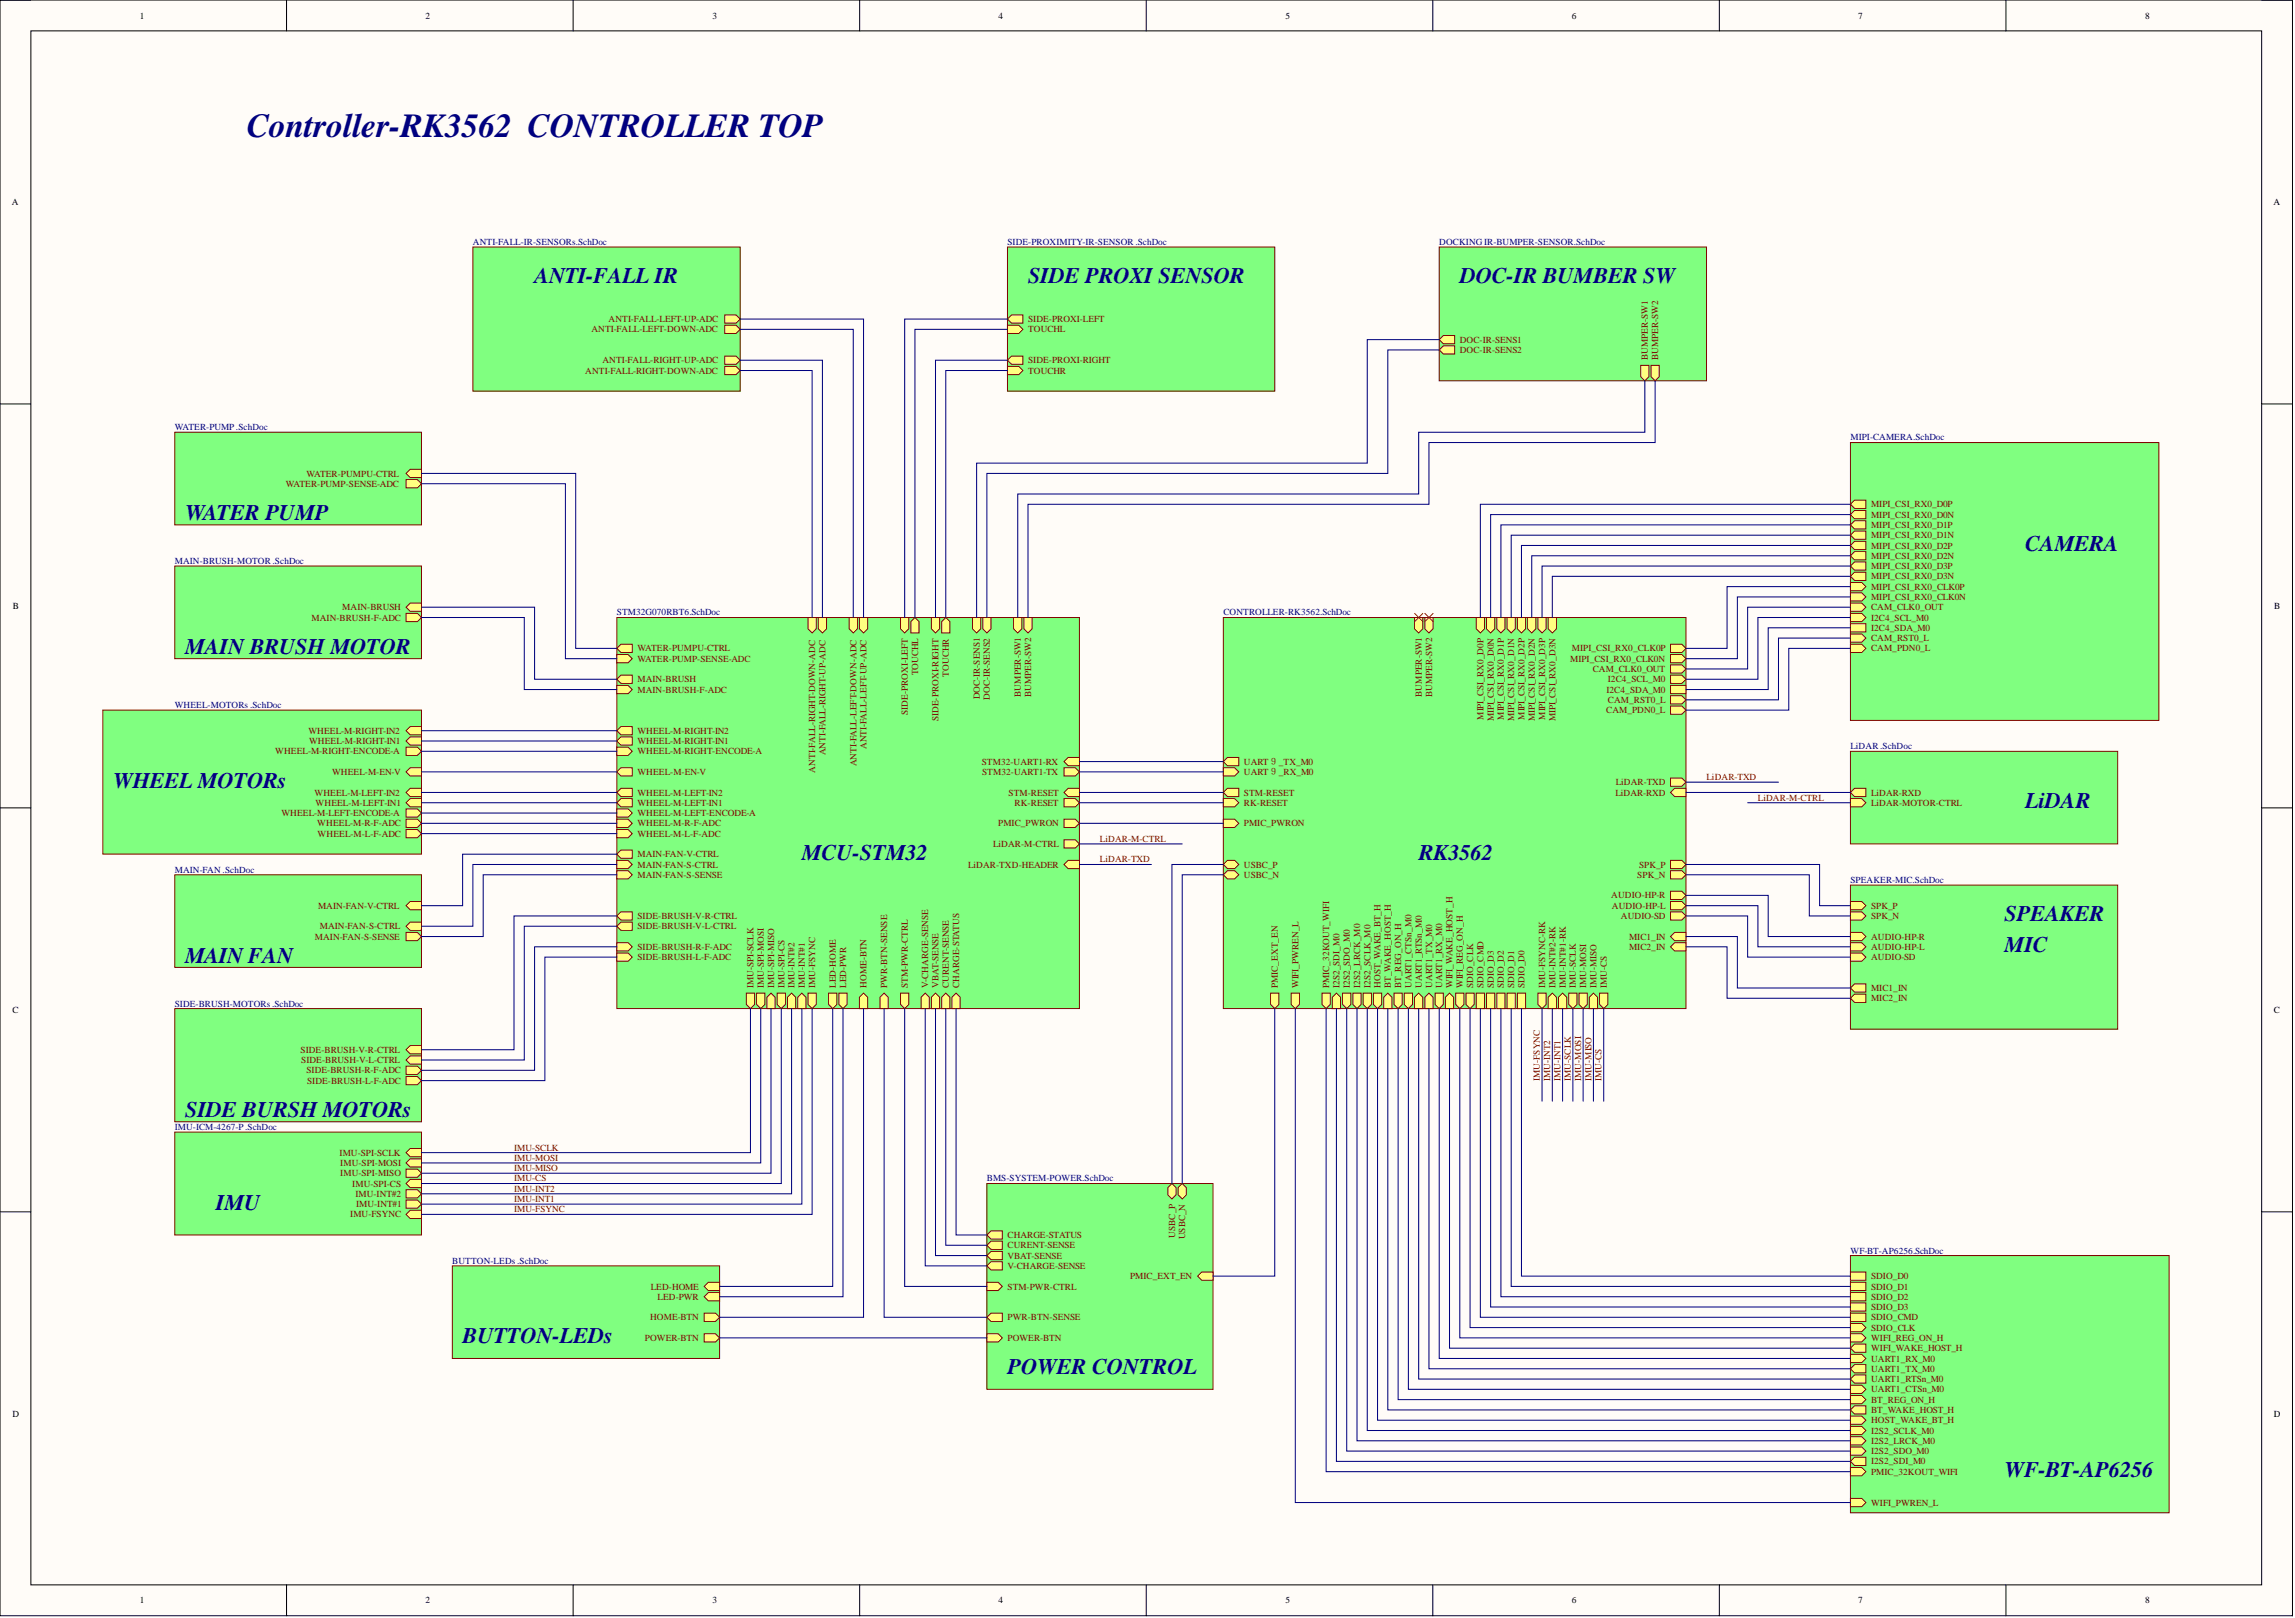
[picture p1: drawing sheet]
<svg xmlns="http://www.w3.org/2000/svg" width="566mm" height="399mm" viewBox="0 0 566 399" stroke-linecap="round" stroke-linejoin="round" font-family="sans-serif">
<defs><g id="words">
<text font-size="8.3" fill="#000080" x="60.9" y="33.8">Controller-RK3562 CONTROLLER TOP</text>
<g font-size="5.5" fill="#000080">
<text x="131.9" y="69.9">ANTI-FALL IR</text>
<text x="253.6" y="69.9">SIDE PROXI SENSOR</text>
<text x="360.2" y="69.9">DOC-IR BUMBER SW</text>
<text x="45.7" y="128.2">WATER PUMP</text>
<text x="499.6" y="135.9">CAMERA</text>
<text x="45.7" y="161.2">MAIN BRUSH MOTOR</text>
<text x="27.9" y="194.2">WHEEL MOTORs</text>
<text x="499.6" y="199.3">LiDAR</text>
<text x="197.8" y="212">MCU-STM32</text>
<text x="350" y="212">RK3562</text>
<text x="494.6" y="227.2">SPEAKER</text>
<text x="45.7" y="237.4">MAIN FAN</text>
<text x="494.6" y="234.8">MIC</text>
<text x="45.7" y="275.4">SIDE BURSH MOTORs</text>
<text x="53.3" y="298.3">IMU</text>
<text x="114.1" y="331.3">BUTTON-LEDs</text>
<text x="248.6" y="338.9">POWER CONTROL</text>
<text x="494.6" y="364.3">WF-BT-AP6256</text>
</g>
<g font-size="2.3">
<text x="34.5" y="4.6">1</text>
<text x="105" y="4.6">2</text>
<text x="175.8" y="4.6">3</text>
<text x="246.4" y="4.6">4</text>
<text x="317.1" y="4.6">5</text>
<text x="387.8" y="4.6">6</text>
<text x="458.5" y="4.6">7</text>
<text x="529.2" y="4.6">8</text>
<text x="3" y="50.6">A</text>
<text x="560.9" y="50.6">A</text>
<text x="3.1" y="150.2">B</text>
<text x="561.1" y="150.2">B</text>
<text x="3" y="249.8">C</text>
<text x="561" y="249.8">C</text>
<text x="3" y="349.4">D</text>
<text x="561" y="349.4">D</text>
<text x="34.5" y="395.4">1</text>
<text x="105" y="395.4">2</text>
<text x="175.8" y="395.4">3</text>
<text x="246.4" y="395.4">4</text>
<text x="317.1" y="395.4">5</text>
<text x="387.8" y="395.4">6</text>
<text x="458.5" y="395.4">7</text>
<text x="529.2" y="395.4">8</text>
</g>
<g font-size="2.3" fill="#000080">
<text x="116.7" y="60.4">ANTI-FALL-IR-SENSORs.SchDoc</text>
<text x="248.6" y="60.4">SIDE-PROXIMITY-IR-SENSOR .SchDoc</text>
<text x="355.1" y="60.4">DOCKINGIR-BUMPER-SENSOR.SchDoc</text>
<text x="43.1" y="106.1">WATER-PUMP.SchDoc</text>
<text x="456.5" y="108.6">MIPI-CAMERA.SchDoc</text>
<text x="43.1" y="139.1">MAIN-BRUSH-MOTOR .SchDoc</text>
<text x="152.2" y="151.8">STM32G070RBT6.SchDoc</text>
<text x="301.8" y="151.8">CONTROLLER-RK3562.SchDoc</text>
<text x="43.1" y="174.6">WHEEL-MOTORs .SchDoc</text>
<text x="456.5" y="184.8">LiDAR .SchDoc</text>
<text x="43.1" y="215.2">MAIN-FAN .SchDoc</text>
<text x="456.5" y="217.7">SPEAKER-MIC.SchDoc</text>
<text x="43.1" y="248.2">SIDE-BRUSH-MOTORs .SchDoc</text>
<text x="43.1" y="278.7">IMU-ICM-4267-P.SchDoc</text>
<text x="243.5" y="291.3">BMS-SYSTEM-POWER.SchDoc</text>
<text x="111.6" y="311.6">BUTTON-LEDs .SchDoc</text>
<text x="456.5" y="309.1">WF-BT-AP6256.SchDoc</text>
</g>
<g font-size="2.3" fill="#800000">
<text x="145.9" y="82">ANTI-FALL-LEFT-DOWN-ADC</text>
<text x="150.1" y="79.4">ANTI-FALL-LEFT-UP-ADC</text>
<text x="253.6" y="79.4">SIDE-PROXI-LEFT</text>
<text x="253.6" y="82">TOUCHL</text>
<text x="148.6" y="89.6">ANTI-FALL-RIGHT-UP-ADC</text>
<text x="253.6" y="89.6">SIDE-PROXI-RIGHT</text>
<text x="360.2" y="84.5">DOC-IR-SENS1</text>
<text x="360.2" y="87.1">DOC-IR-SENS2</text>
<text x="406.6" y="88.8" transform="rotate(-90 406.6 88.8)">BUMPER-SW1</text>
<text x="409.1" y="88.8" transform="rotate(-90 409.1 88.8)">BUMPER-SW2</text>
<text x="144.4" y="92.1">ANTI-FALL-RIGHT-DOWN-ADC</text>
<text x="253.6" y="92.1">TOUCHR</text>
<text x="75.6" y="117.5">WATER-PUMPU-CTRL</text>
<text x="70.5" y="120">WATER-PUMP-SENSE-ADC</text>
<text x="461.6" y="125.1">MIPI_CSI_RX0_D0P</text>
<text x="461.6" y="127.7">MIPI_CSI_RX0_D0N</text>
<text x="461.6" y="130.2">MIPI_CSI_RX0_D1P</text>
<text x="461.6" y="132.7">MIPI_CSI_RX0_D1N</text>
<text x="461.6" y="135.3">MIPI_CSI_RX0_D2P</text>
<text x="461.6" y="137.8">MIPI_CSI_RX0_D2N</text>
<text x="461.6" y="140.3">MIPI_CSI_RX0_D3P</text>
<text x="461.6" y="142.9">MIPI_CSI_RX0_D3N</text>
<text x="461.6" y="145.4">MIPI_CSI_RX0_CLK0P</text>
<text x="461.6" y="148">MIPI_CSI_RX0_CLK0N</text>
<text x="76.8" y="153">MAIN-BRUSH-F-ADC</text>
<text x="84.5" y="150.5">MAIN-BRUSH</text>
<text x="461.6" y="150.5">CAM_CLK0_OUT</text>
<text x="461.6" y="153">I2C4_SCL_M0</text>
<text x="461.6" y="155.6">I2C4_SDA_M0</text>
<text x="157.2" y="160.6">WATER-PUMPU-CTRL</text>
<text x="387.8" y="160.6">MIPI_CSI_RX0_CLK0P</text>
<text x="461.6" y="158.1">CAM_RST0_L</text>
<text x="461.6" y="160.6">CAM_PDN0_L</text>
<text x="157.2" y="163.2">WATER-PUMP-SENSE-ADC</text>
<text x="226.5" y="166.6" transform="rotate(-90 226.5 166.6)">TOUCHL</text>
<text x="234.1" y="166.8" transform="rotate(-90 234.1 166.8)">TOUCHR</text>
<text x="387.4" y="163.2">MIPI_CSI_RX0_CLK0N</text>
<text x="393" y="165.7">CAM_CLK0_OUT</text>
<text x="157.2" y="168.3">MAIN-BRUSH</text>
<text x="157.2" y="170.8">MAIN-BRUSH-F-ADC</text>
<text x="241.7" y="172.5" transform="rotate(-90 241.7 172.5)">DOC-IR-SENS1</text>
<text x="244.2" y="172.7" transform="rotate(-90 244.2 172.7)">DOC-IR-SENS2</text>
<text x="251.9" y="171.8" transform="rotate(-90 251.9 171.8)">BUMPER-SW1</text>
<text x="254.4" y="172" transform="rotate(-90 254.4 172)">BUMPER-SW2</text>
<text x="350.8" y="171.8" transform="rotate(-90 350.8 171.8)">BUMPER-SW1</text>
<text x="353.3" y="172" transform="rotate(-90 353.3 172)">BUMPER-SW2</text>
<text x="396.3" y="170.8">I2C4_SDA_M0</text>
<text x="396.7" y="168.3">I2C4_SCL_M0</text>
<text x="396.7" y="173.3">CAM_RST0_L</text>
<text x="224" y="176.3" transform="rotate(-90 224 176.3)">SIDE-PROXI-LEFT</text>
<text x="231.6" y="177.8" transform="rotate(-90 231.6 177.8)">SIDE-PROXI-RIGHT</text>
<text x="366" y="177.5" transform="rotate(-90 366 177.5)">MIPI_CSI_RX0_D0P</text>
<text x="368.5" y="177.9" transform="rotate(-90 368.5 177.9)">MIPI_CSI_RX0_D0N</text>
<text x="371.1" y="177.5" transform="rotate(-90 371.1 177.5)">MIPI_CSI_RX0_D1P</text>
<text x="373.6" y="177.9" transform="rotate(-90 373.6 177.9)">MIPI_CSI_RX0_D1N</text>
<text x="376.1" y="177.5" transform="rotate(-90 376.1 177.5)">MIPI_CSI_RX0_D2P</text>
<text x="378.7" y="177.9" transform="rotate(-90 378.7 177.9)">MIPI_CSI_RX0_D2N</text>
<text x="381.2" y="177.5" transform="rotate(-90 381.2 177.5)">MIPI_CSI_RX0_D3P</text>
<text x="383.7" y="177.9" transform="rotate(-90 383.7 177.9)">MIPI_CSI_RX0_D3N</text>
<text x="396.3" y="175.9">CAM_PDN0_L</text>
<text x="76.1" y="181">WHEEL-M-RIGHT-IN2</text>
<text x="76.3" y="183.5">WHEEL-M-RIGHT-IN1</text>
<text x="157.2" y="181">WHEEL-M-RIGHT-IN2</text>
<text x="157.2" y="183.5">WHEEL-M-RIGHT-IN1</text>
<text x="213.8" y="184.8" transform="rotate(-90 213.8 184.8)">ANTI-FALL-LEFT-UP-ADC</text>
<text x="67.9" y="186">WHEEL-M-RIGHT-ENCODE-A</text>
<text x="81.9" y="191.1">WHEEL-M-EN-V</text>
<text x="157.2" y="186">WHEEL-M-RIGHT-ENCODE-A</text>
<text x="157.2" y="191.1">WHEEL-M-EN-V</text>
<text x="201.1" y="190.5" transform="rotate(-90 201.1 190.5)">ANTI-FALL-RIGHT-DOWN-ADC</text>
<text x="203.7" y="186.3" transform="rotate(-90 203.7 186.3)">ANTI-FALL-RIGHT-UP-ADC</text>
<text x="211.3" y="189" transform="rotate(-90 211.3 189)">ANTI-FALL-LEFT-DOWN-ADC</text>
<text x="242.2" y="188.6">STM32-UART1-RX</text>
<text x="242.3" y="191.1">STM32-UART1-TX</text>
<text x="306.9" y="191.1">UART９_RX_M0</text>
<text x="306.9" y="188.6">UART９_TX_M0</text>
<text x="77.6" y="196.2">WHEEL-M-LEFT-IN2</text>
<text x="157.2" y="196.2">WHEEL-M-LEFT-IN2</text>
<text x="248.8" y="196.2">STM-RESET</text>
<text x="306.9" y="196.2">STM-RESET</text>
<text x="398.5" y="196.2">LiDAR-RXD</text>
<text x="398.6" y="193.6">LiDAR-TXD</text>
<text x="421" y="192.4">LiDAR-TXD</text>
<text x="433.7" y="197.4">LiDAR-M-CTRL</text>
<text x="461.6" y="196.2">LiDAR-RXD</text>
<text x="69.4" y="201.3">WHEEL-M-LEFT-ENCODE-A</text>
<text x="77.9" y="198.7">WHEEL-M-LEFT-IN1</text>
<text x="78.3" y="203.8">WHEEL-M-R-F-ADC</text>
<text x="157.2" y="198.7">WHEEL-M-LEFT-IN1</text>
<text x="157.2" y="201.3">WHEEL-M-LEFT-ENCODE-A</text>
<text x="157.2" y="203.8">WHEEL-M-R-F-ADC</text>
<text x="246.3" y="203.8">PMIC_PWRON</text>
<text x="250.3" y="198.7">RK-RESET</text>
<text x="306.9" y="203.8">PMIC_PWRON</text>
<text x="306.9" y="198.7">RK-RESET</text>
<text x="461.6" y="198.7">LiDAR-MOTOR-CTRL</text>
<text x="78.4" y="206.3">WHEEL-M-L-F-ADC</text>
<text x="157.2" y="206.3">WHEEL-M-L-F-ADC</text>
<text x="245" y="208.9">LiDAR-M-CTRL</text>
<text x="271.4" y="207.6">LiDAR-M-CTRL</text>
<text x="157.2" y="211.4">MAIN-FAN-V-CTRL</text>
<text x="157.2" y="213.9">MAIN-FAN-S-CTRL</text>
<text x="238.8" y="213.9">LiDAR-TXD-HEADER</text>
<text x="271.4" y="212.7">LiDAR-TXD</text>
<text x="306.9" y="213.9">USBC_P</text>
<text x="404.4" y="213.9">SPK_P</text>
<text x="157.2" y="216.5">MAIN-FAN-S-SENSE</text>
<text x="306.9" y="216.5">USBC_N</text>
<text x="397.5" y="221.6">AUDIO-HP-R</text>
<text x="403.9" y="216.5">SPK_N</text>
<text x="78.5" y="224.1">MAIN-FAN-V-CTRL</text>
<text x="157.2" y="226.6">SIDE-BRUSH-V-R-CTRL</text>
<text x="397.7" y="224.1">AUDIO-HP-L</text>
<text x="399.9" y="226.6">AUDIO-SD</text>
<text x="461.6" y="224.1">SPK_P</text>
<text x="461.6" y="226.6">SPK_N</text>
<text x="77.7" y="231.7">MAIN-FAN-S-SENSE</text>
<text x="78.9" y="229.2">MAIN-FAN-S-CTRL</text>
<text x="157.2" y="229.2">SIDE-BRUSH-V-L-CTRL</text>
<text x="401.9" y="231.7">MIC1_IN</text>
<text x="461.6" y="231.7">AUDIO-HP-R</text>
<text x="157.2" y="234.2">SIDE-BRUSH-R-F-ADC</text>
<text x="157.2" y="236.8">SIDE-BRUSH-L-F-ADC</text>
<text x="401.9" y="234.2">MIC2_IN</text>
<text x="461.6" y="234.2">AUDIO-HP-L</text>
<text x="461.6" y="236.8">AUDIO-SD</text>
<text x="185.9" y="243.6" transform="rotate(-90 185.9 243.6)">IMU-SPI-SCLK</text>
<text x="188.4" y="243.6" transform="rotate(-90 188.4 243.6)">IMU-SPI-MOSI</text>
<text x="191" y="243.6" transform="rotate(-90 191 243.6)">IMU-SPI-MISO</text>
<text x="193.5" y="243.6" transform="rotate(-90 193.5 243.6)">IMU-SPI-CS</text>
<text x="196.1" y="243.6" transform="rotate(-90 196.1 243.6)">IMU-INT#2</text>
<text x="198.6" y="243.6" transform="rotate(-90 198.6 243.6)">IMU-INT#1</text>
<text x="201.1" y="243.6" transform="rotate(-90 201.1 243.6)">IMU-FSYNC</text>
<text x="206.2" y="243.6" transform="rotate(-90 206.2 243.6)">LED-HOME</text>
<text x="208.7" y="243.6" transform="rotate(-90 208.7 243.6)">LED-PWR</text>
<text x="213.8" y="243.6" transform="rotate(-90 213.8 243.6)">HOME-BTN</text>
<text x="218.9" y="243.6" transform="rotate(-90 218.9 243.6)">PWR-BTN-SENSE</text>
<text x="224" y="243.6" transform="rotate(-90 224 243.6)">STM-PWR-CTRL</text>
<text x="229" y="243.6" transform="rotate(-90 229 243.6)">V-CHARGE-SENSE</text>
<text x="231.6" y="243.6" transform="rotate(-90 231.6 243.6)">VBAT-SENSE</text>
<text x="234.1" y="243.6" transform="rotate(-90 234.1 243.6)">CURENT-SENSE</text>
<text x="236.6" y="243.6" transform="rotate(-90 236.6 243.6)">CHARGE-STATUS</text>
<text x="315.3" y="243.6" transform="rotate(-90 315.3 243.6)">PMIC_EXT_EN</text>
<text x="320.3" y="243.6" transform="rotate(-90 320.3 243.6)">WIFI_PWREN_L</text>
<text x="327.9" y="243.6" transform="rotate(-90 327.9 243.6)">PMIC_32KOUT_WIFI</text>
<text x="330.5" y="243.6" transform="rotate(-90 330.5 243.6)">I2S2_SDI_M0</text>
<text x="333" y="243.6" transform="rotate(-90 333 243.6)">I2S2_SDO_M0</text>
<text x="335.5" y="243.6" transform="rotate(-90 335.5 243.6)">I2S2_LRCK_M0</text>
<text x="338.1" y="243.6" transform="rotate(-90 338.1 243.6)">I2S2_SCLK_M0</text>
<text x="340.6" y="243.6" transform="rotate(-90 340.6 243.6)">HOST_WAKE_BT_H</text>
<text x="343.2" y="243.6" transform="rotate(-90 343.2 243.6)">BT_WAKE_HOST_H</text>
<text x="345.7" y="243.6" transform="rotate(-90 345.7 243.6)">BT_REG_ON_H</text>
<text x="348.2" y="243.6" transform="rotate(-90 348.2 243.6)">UART1_CTSn_M0</text>
<text x="350.8" y="243.6" transform="rotate(-90 350.8 243.6)">UART1_RTSn_M0</text>
<text x="353.3" y="243.6" transform="rotate(-90 353.3 243.6)">UART1_TX_M0</text>
<text x="355.8" y="243.6" transform="rotate(-90 355.8 243.6)">UART1_RX_M0</text>
<text x="358.4" y="243.6" transform="rotate(-90 358.4 243.6)">WIFI_WAKE_HOST_H</text>
<text x="360.9" y="243.6" transform="rotate(-90 360.9 243.6)">WIFI_REG_ON_H</text>
<text x="363.4" y="243.6" transform="rotate(-90 363.4 243.6)">SDIO_CLK</text>
<text x="366" y="243.6" transform="rotate(-90 366 243.6)">SDIO_CMD</text>
<text x="368.5" y="243.6" transform="rotate(-90 368.5 243.6)">SDIO_D3</text>
<text x="371.1" y="243.6" transform="rotate(-90 371.1 243.6)">SDIO_D2</text>
<text x="373.6" y="243.6" transform="rotate(-90 373.6 243.6)">SDIO_D1</text>
<text x="376.1" y="243.6" transform="rotate(-90 376.1 243.6)">SDIO_D0</text>
<text x="381.2" y="243.6" transform="rotate(-90 381.2 243.6)">IMU-FSYNC-RK</text>
<text x="383.7" y="243.6" transform="rotate(-90 383.7 243.6)">IMU-INT#2-RK</text>
<text x="386.3" y="243.6" transform="rotate(-90 386.3 243.6)">IMU-INT#1-RK</text>
<text x="388.8" y="243.6" transform="rotate(-90 388.8 243.6)">IMU-SCLK</text>
<text x="391.3" y="243.6" transform="rotate(-90 391.3 243.6)">IMU-MOSI</text>
<text x="393.9" y="243.6" transform="rotate(-90 393.9 243.6)">IMU-MISO</text>
<text x="396.4" y="243.6" transform="rotate(-90 396.4 243.6)">IMU-CS</text>
<text x="461.6" y="244.4">MIC1_IN</text>
<text x="461.6" y="246.9">MIC2_IN</text>
<text x="74.1" y="259.6">SIDE-BRUSH-V-R-CTRL</text>
<text x="74.3" y="262.2">SIDE-BRUSH-V-L-CTRL</text>
<text x="75.6" y="264.7">SIDE-BRUSH-R-F-ADC</text>
<text x="75.8" y="267.2">SIDE-BRUSH-L-F-ADC</text>
<text x="379.9" y="266.5" transform="rotate(-90 379.9 266.5)">IMU-FSYNC</text>
<text x="382.5" y="266.5" transform="rotate(-90 382.5 266.5)">IMU-INT2</text>
<text x="385" y="266.5" transform="rotate(-90 385 266.5)">IMU-INT1</text>
<text x="387.5" y="266.5" transform="rotate(-90 387.5 266.5)">IMU-SCLK</text>
<text x="390.1" y="266.5" transform="rotate(-90 390.1 266.5)">IMU-MOSI</text>
<text x="392.6" y="266.5" transform="rotate(-90 392.6 266.5)">IMU-MISO</text>
<text x="395.2" y="266.5" transform="rotate(-90 395.2 266.5)">IMU-CS</text>
<text x="83.8" y="285">IMU-SPI-SCLK</text>
<text x="84" y="287.5">IMU-SPI-MOSI</text>
<text x="126.8" y="283.7">IMU-SCLK</text>
<text x="126.8" y="286.3">IMU-MOSI</text>
<text x="84" y="290.1">IMU-SPI-MISO</text>
<text x="86.9" y="292.6">IMU-SPI-CS</text>
<text x="126.8" y="288.8">IMU-MISO</text>
<text x="126.8" y="291.3">IMU-CS</text>
<text x="126.8" y="293.9">IMU-INT2</text>
<text x="87.7" y="295.2">IMU-INT#2</text>
<text x="87.8" y="297.7">IMU-INT#1</text>
<text x="126.8" y="296.4">IMU-INT1</text>
<text x="126.8" y="299">IMU-FSYNC</text>
<text x="86.4" y="300.2">IMU-FSYNC</text>
<text x="248.6" y="305.3">CHARGE-STATUS</text>
<text x="289.9" y="305.2" transform="rotate(-90 289.9 305.2)">USBC_P</text>
<text x="292.4" y="305.6" transform="rotate(-90 292.4 305.6)">USBC_N</text>
<text x="248.6" y="307.8">CURENT-SENSE</text>
<text x="248.6" y="310.4">VBAT-SENSE</text>
<text x="160.5" y="318">LED-HOME</text>
<text x="248.6" y="318">STM-PWR-CTRL</text>
<text x="248.6" y="312.9">V-CHARGE-SENSE</text>
<text x="278.8" y="315.5">PMIC_EXT_EN</text>
<text x="461.6" y="315.5">SDIO_D0</text>
<text x="461.6" y="318">SDIO_D1</text>
<text x="162.2" y="320.5">LED-PWR</text>
<text x="461.6" y="320.5">SDIO_D2</text>
<text x="461.6" y="323.1">SDIO_D3</text>
<text x="160.4" y="325.6">HOME-BTN</text>
<text x="248.6" y="325.6">PWR-BTN-SENSE</text>
<text x="461.6" y="325.6">SDIO_CMD</text>
<text x="461.6" y="328.1">SDIO_CLK</text>
<text x="159.1" y="330.7">POWER-BTN</text>
<text x="248.6" y="330.7">POWER-BTN</text>
<text x="461.6" y="330.7">WIFI_REG_ON_H</text>
<text x="461.6" y="333.2">WIFI_WAKE_HOST_H</text>
<text x="461.6" y="335.8">UART1_RX_M0</text>
<text x="461.6" y="338.3">UART1_TX_M0</text>
<text x="461.6" y="340.8">UART1_RTSn_M0</text>
<text x="461.6" y="343.4">UART1_CTSn_M0</text>
<text x="461.6" y="345.9">BT_REG_ON_H</text>
<text x="461.6" y="348.4">BT_WAKE_HOST_H</text>
<text x="461.6" y="351">HOST_WAKE_BT_H</text>
<text x="461.6" y="353.5">I2S2_SCLK_M0</text>
<text x="461.6" y="356.1">I2S2_LRCK_M0</text>
<text x="461.6" y="358.6">I2S2_SDO_M0</text>
<text x="461.6" y="361.1">I2S2_SDI_M0</text>
<text x="461.6" y="363.7">PMIC_32KOUT_WIFI</text>
<text x="461.6" y="371.3">WIFI_PWREN_L</text>
</g>
</g></defs>
<path d="M0 0h565.6v398.4h-565.6z" fill-rule="evenodd" fill="#fffcf8"/>
<path d="M0 0h565.6v398.4h-565.6z" fill="none" stroke="#000" stroke-width=".25"/>
<path d="M7.6 7.6h550.4v383.2h-550.4z" fill-rule="evenodd" fill="#fffcf8"/>
<g fill="none" stroke="#000" stroke-width=".25">
<path d="M0 0h7.6M7.6 7.6h550.4v383.2h-550.4zM70.7 0v7.6M141.4 0v7.6M212.1 0v7.6M282.8 0v7.6M353.5 0v7.6M424.2 0v7.6M494.9 0v7.6M558 0h7.6v7.6M0 99.6h7.6M558 99.6h7.6"/>
<path d="M0 199.2h7.6M558 199.2h7.6M0 298.8h7.6M558 298.8h7.6M70.7 390.8v7.6M141.4 390.8v7.6M212.1 390.8v7.6M282.8 390.8v7.6M353.5 390.8v7.6M424.2 390.8v7.6M494.9 390.8v7.6M565.6 390.8v7.6"/>
</g>
<path d="M301.8 152.3h114.1v96.4h-114.1z" fill-rule="evenodd" fill="#80ff80"/>
<path d="M301.8 152.3h114.1v96.4h-114.1z" fill="none" stroke="#800000" stroke-width=".25"/>
<path d="M412.1 158.9h2.8l1 1-1 1h-2.8z" fill-rule="evenodd" fill="#ffff80"/>
<path d="M412.1 158.9h2.8l1 1-1 1h-2.8z" fill="none" stroke="#800000" stroke-width=".25"/>
<path d="M412.1 161.4h2.8l1 1-1 1h-2.8z" fill-rule="evenodd" fill="#ffff80"/>
<path d="M412.1 161.4h2.8l1 1-1 1h-2.8z" fill="none" stroke="#800000" stroke-width=".25"/>
<path d="M412.1 166.5h2.8l1 1-1 1h-2.8z" fill-rule="evenodd" fill="#ffff80"/>
<path d="M412.1 166.5h2.8l1 1-1 1h-2.8z" fill="none" stroke="#800000" stroke-width=".25"/>
<path d="M412.1 169h3.8v2.1h-3.8z" fill-rule="evenodd" fill="#ffff80"/>
<path d="M412.1 169h3.8v2.1h-3.8z" fill="none" stroke="#800000" stroke-width=".25"/>
<path d="M412.1 171.6h2.8l1 1-1 1h-2.8z" fill-rule="evenodd" fill="#ffff80"/>
<path d="M412.1 171.6h2.8l1 1-1 1h-2.8z" fill="none" stroke="#800000" stroke-width=".25"/>
<path d="M412.1 174.1h2.8l1 1-1 1h-2.8z" fill-rule="evenodd" fill="#ffff80"/>
<path d="M412.1 174.1h2.8l1 1-1 1h-2.8z" fill="none" stroke="#800000" stroke-width=".25"/>
<path d="M382 152.3h2v2.8l-1 1-1-1z" fill-rule="evenodd" fill="#ffff80"/>
<path d="M382 152.3h2v2.8l-1 1-1-1z" fill="none" stroke="#800000" stroke-width=".25"/>
<path d="M379.4 152.3h2.1v2.8l-1.1 1-1-1z" fill-rule="evenodd" fill="#ffff80"/>
<path d="M379.4 152.3h2.1v2.8l-1.1 1-1-1z" fill="none" stroke="#800000" stroke-width=".25"/>
<path d="M376.9 152.3h2v2.8l-1 1-1-1z" fill-rule="evenodd" fill="#ffff80"/>
<path d="M376.9 152.3h2v2.8l-1 1-1-1z" fill="none" stroke="#800000" stroke-width=".25"/>
<path d="M374.4 152.3h2v2.8l-1 1-1-1z" fill-rule="evenodd" fill="#ffff80"/>
<path d="M374.4 152.3h2v2.8l-1 1-1-1z" fill="none" stroke="#800000" stroke-width=".25"/>
<path d="M371.8 152.3h2v2.8l-1 1-1-1z" fill-rule="evenodd" fill="#ffff80"/>
<path d="M371.8 152.3h2v2.8l-1 1-1-1z" fill="none" stroke="#800000" stroke-width=".25"/>
<path d="M369.3 152.3h2v2.8l-1 1-1-1z" fill-rule="evenodd" fill="#ffff80"/>
<path d="M369.3 152.3h2v2.8l-1 1-1-1z" fill="none" stroke="#800000" stroke-width=".25"/>
<path d="M366.7 152.3h2.1v2.8l-1 1-1.1-1z" fill-rule="evenodd" fill="#ffff80"/>
<path d="M366.7 152.3h2.1v2.8l-1 1-1.1-1z" fill="none" stroke="#800000" stroke-width=".25"/>
<path d="M364.2 152.3h2v2.8l-1 1-1-1z" fill-rule="evenodd" fill="#ffff80"/>
<path d="M364.2 152.3h2v2.8l-1 1-1-1z" fill="none" stroke="#800000" stroke-width=".25"/>
<path d="M412.1 163.9h2.8l1 1.1-1 1h-2.8z" fill-rule="evenodd" fill="#ffff80"/>
<path d="M412.1 163.9h2.8l1 1.1-1 1h-2.8z" fill="none" stroke="#800000" stroke-width=".25"/>
<path d="M413.2 194.4h2.7v2h-2.7l-1.1-1z" fill-rule="evenodd" fill="#ffff80"/>
<path d="M413.2 194.4h2.7v2h-2.7l-1.1-1z" fill="none" stroke="#800000" stroke-width=".25"/>
<path d="M412.1 222.3h2.8l1 1-1 1h-2.8z" fill-rule="evenodd" fill="#ffff80"/>
<path d="M412.1 222.3h2.8l1 1-1 1h-2.8z" fill="none" stroke="#800000" stroke-width=".25"/>
<path d="M412.1 224.9h2.8l1 1-1 1h-2.8z" fill-rule="evenodd" fill="#ffff80"/>
<path d="M412.1 224.9h2.8l1 1-1 1h-2.8z" fill="none" stroke="#800000" stroke-width=".25"/>
<path d="M413.2 229.9h2.7v2.1h-2.7l-1.1-1.1z" fill-rule="evenodd" fill="#ffff80"/>
<path d="M413.2 229.9h2.7v2.1h-2.7l-1.1-1.1z" fill="none" stroke="#800000" stroke-width=".25"/>
<path d="M413.2 232.5h2.7v2h-2.7l-1.1-1z" fill-rule="evenodd" fill="#ffff80"/>
<path d="M413.2 232.5h2.7v2h-2.7l-1.1-1z" fill="none" stroke="#800000" stroke-width=".25"/>
<path d="M385.5 244.9l1 1v2.8h-2v-2.8z" fill-rule="evenodd" fill="#ffff80"/>
<path d="M385.5 244.9l1 1v2.8h-2v-2.8z" fill="none" stroke="#800000" stroke-width=".25"/>
<path d="M383 244.9l1 1v2.8h-2v-2.8z" fill-rule="evenodd" fill="#ffff80"/>
<path d="M383 244.9l1 1v2.8h-2v-2.8z" fill="none" stroke="#800000" stroke-width=".25"/>
<path d="M379.4 244.9h2.1v2.8l-1.1 1-1-1z" fill-rule="evenodd" fill="#ffff80"/>
<path d="M379.4 244.9h2.1v2.8l-1.1 1-1-1z" fill="none" stroke="#800000" stroke-width=".25"/>
<path d="M374.4 244.9h2v3.8h-2z" fill-rule="evenodd" fill="#ffff80"/>
<path d="M374.4 244.9h2v3.8h-2z" fill="none" stroke="#800000" stroke-width=".25"/>
<path d="M371.8 244.9h2v3.8h-2z" fill-rule="evenodd" fill="#ffff80"/>
<path d="M371.8 244.9h2v3.8h-2z" fill="none" stroke="#800000" stroke-width=".25"/>
<path d="M369.3 244.9h2v3.8h-2z" fill-rule="evenodd" fill="#ffff80"/>
<path d="M369.3 244.9h2v3.8h-2z" fill="none" stroke="#800000" stroke-width=".25"/>
<path d="M366.7 244.9h2.1v3.8h-2.1z" fill-rule="evenodd" fill="#ffff80"/>
<path d="M366.7 244.9h2.1v3.8h-2.1z" fill="none" stroke="#800000" stroke-width=".25"/>
<path d="M364.2 244.9h2v3.8h-2z" fill-rule="evenodd" fill="#ffff80"/>
<path d="M364.2 244.9h2v3.8h-2z" fill="none" stroke="#800000" stroke-width=".25"/>
<path d="M361.7 244.9h2v2.8l-1 1-1-1z" fill-rule="evenodd" fill="#ffff80"/>
<path d="M361.7 244.9h2v2.8l-1 1-1-1z" fill="none" stroke="#800000" stroke-width=".25"/>
<path d="M359.1 244.9h2.1v2.8l-1 1-1.1-1z" fill-rule="evenodd" fill="#ffff80"/>
<path d="M359.1 244.9h2.1v2.8l-1 1-1.1-1z" fill="none" stroke="#800000" stroke-width=".25"/>
<path d="M357.6 244.9l1 1v2.8h-2v-2.8z" fill-rule="evenodd" fill="#ffff80"/>
<path d="M357.6 244.9l1 1v2.8h-2v-2.8z" fill="none" stroke="#800000" stroke-width=".25"/>
<path d="M354.1 244.9h2v2.8l-1 1-1-1z" fill-rule="evenodd" fill="#ffff80"/>
<path d="M354.1 244.9h2v2.8l-1 1-1-1z" fill="none" stroke="#800000" stroke-width=".25"/>
<path d="M352.5 244.9l1.1 1v2.8h-2.1v-2.8z" fill-rule="evenodd" fill="#ffff80"/>
<path d="M352.5 244.9l1.1 1v2.8h-2.1v-2.8z" fill="none" stroke="#800000" stroke-width=".25"/>
<path d="M350 244.9l1 1v2.8h-2v-2.8z" fill-rule="evenodd" fill="#ffff80"/>
<path d="M350 244.9l1 1v2.8h-2v-2.8z" fill="none" stroke="#800000" stroke-width=".25"/>
<path d="M346.5 244.9h2v2.8l-1 1-1-1z" fill-rule="evenodd" fill="#ffff80"/>
<path d="M346.5 244.9h2v2.8l-1 1-1-1z" fill="none" stroke="#800000" stroke-width=".25"/>
<path d="M343.9 244.9h2v2.8l-1 1-1-1z" fill-rule="evenodd" fill="#ffff80"/>
<path d="M343.9 244.9h2v2.8l-1 1-1-1z" fill="none" stroke="#800000" stroke-width=".25"/>
<path d="M342.4 244.9l1 1v2.8h-2v-2.8z" fill-rule="evenodd" fill="#ffff80"/>
<path d="M342.4 244.9l1 1v2.8h-2v-2.8z" fill="none" stroke="#800000" stroke-width=".25"/>
<path d="M338.8 244.9h2.1v2.8l-1 1-1.1-1z" fill-rule="evenodd" fill="#ffff80"/>
<path d="M338.8 244.9h2.1v2.8l-1 1-1.1-1z" fill="none" stroke="#800000" stroke-width=".25"/>
<path d="M336.3 244.9h2v2.8l-1 1-1-1z" fill-rule="evenodd" fill="#ffff80"/>
<path d="M336.3 244.9h2v2.8l-1 1-1-1z" fill="none" stroke="#800000" stroke-width=".25"/>
<path d="M333.8 244.9h2v2.8l-1 1-1-1z" fill-rule="evenodd" fill="#ffff80"/>
<path d="M333.8 244.9h2v2.8l-1 1-1-1z" fill="none" stroke="#800000" stroke-width=".25"/>
<path d="M331.2 244.9h2.1v2.8l-1 1-1.1-1z" fill-rule="evenodd" fill="#ffff80"/>
<path d="M331.2 244.9h2.1v2.8l-1 1-1.1-1z" fill="none" stroke="#800000" stroke-width=".25"/>
<path d="M329.7 244.9l1 1v2.8h-2v-2.8z" fill-rule="evenodd" fill="#ffff80"/>
<path d="M329.7 244.9l1 1v2.8h-2v-2.8z" fill="none" stroke="#800000" stroke-width=".25"/>
<path d="M326.2 244.9h2v2.8l-1 1-1-1z" fill-rule="evenodd" fill="#ffff80"/>
<path d="M326.2 244.9h2v2.8l-1 1-1-1z" fill="none" stroke="#800000" stroke-width=".25"/>
<path d="M318.6 244.9h2v2.8l-1 1-1-1z" fill-rule="evenodd" fill="#ffff80"/>
<path d="M318.6 244.9h2v2.8l-1 1-1-1z" fill="none" stroke="#800000" stroke-width=".25"/>
<path d="M313.5 244.9h2v2.8l-1 1-1-1z" fill-rule="evenodd" fill="#ffff80"/>
<path d="M313.5 244.9h2v2.8l-1 1-1-1z" fill="none" stroke="#800000" stroke-width=".25"/>
<path d="M301.8 202h2.8l1 1-1 1h-2.8z" fill-rule="evenodd" fill="#ffff80"/>
<path d="M301.8 202h2.8l1 1-1 1h-2.8z" fill="none" stroke="#800000" stroke-width=".25"/>
<path d="M302.8 214.7h1.8l1 1-1 1h-1.8l-1-1z" fill-rule="evenodd" fill="#ffff80"/>
<path d="M302.8 214.7h1.8l1 1-1 1h-1.8l-1-1z" fill="none" stroke="#800000" stroke-width=".25"/>
<path d="M302.8 212.2h1.8l1 1-1 1h-1.8l-1-1z" fill-rule="evenodd" fill="#ffff80"/>
<path d="M302.8 212.2h1.8l1 1-1 1h-1.8l-1-1z" fill="none" stroke="#800000" stroke-width=".25"/>
<path d="M301.8 189.3h2.8l1 1-1 1.1h-2.8z" fill-rule="evenodd" fill="#ffff80"/>
<path d="M301.8 189.3h2.8l1 1-1 1.1h-2.8z" fill="none" stroke="#800000" stroke-width=".25"/>
<path d="M302.8 186.8h2.8v2h-2.8l-1-1z" fill-rule="evenodd" fill="#ffff80"/>
<path d="M302.8 186.8h2.8v2h-2.8l-1-1z" fill="none" stroke="#800000" stroke-width=".25"/>
<path d="M302.8 194.4h2.8v2h-2.8l-1-1z" fill-rule="evenodd" fill="#ffff80"/>
<path d="M302.8 194.4h2.8v2h-2.8l-1-1z" fill="none" stroke="#800000" stroke-width=".25"/>
<path d="M301.8 196.9h2.8l1 1.1-1 1h-2.8z" fill-rule="evenodd" fill="#ffff80"/>
<path d="M301.8 196.9h2.8l1 1.1-1 1h-2.8z" fill="none" stroke="#800000" stroke-width=".25"/>
<path d="M349 152.3h2v2.8l-1 1-1-1z" fill-rule="evenodd" fill="#ffff80"/>
<path d="M349 152.3h2v2.8l-1 1-1-1z" fill="none" stroke="#800000" stroke-width=".25"/>
<path d="M351.5 152.3h2.1v2.8l-1.1 1-1-1z" fill-rule="evenodd" fill="#ffff80"/>
<path d="M351.5 152.3h2.1v2.8l-1.1 1-1-1z" fill="none" stroke="#800000" stroke-width=".25"/>
<path d="M387 244.9h2.1v2.8l-1 1-1.1-1z" fill-rule="evenodd" fill="#ffff80"/>
<path d="M387 244.9h2.1v2.8l-1 1-1.1-1z" fill="none" stroke="#800000" stroke-width=".25"/>
<path d="M389.6 244.9h2v2.8l-1 1-1-1z" fill-rule="evenodd" fill="#ffff80"/>
<path d="M389.6 244.9h2v2.8l-1 1-1-1z" fill="none" stroke="#800000" stroke-width=".25"/>
<path d="M393.1 244.9l1 1v2.8h-2v-2.8z" fill-rule="evenodd" fill="#ffff80"/>
<path d="M393.1 244.9l1 1v2.8h-2v-2.8z" fill="none" stroke="#800000" stroke-width=".25"/>
<path d="M394.6 244.9h2.1v2.8l-1 1-1.1-1z" fill-rule="evenodd" fill="#ffff80"/>
<path d="M394.6 244.9h2.1v2.8l-1 1-1.1-1z" fill="none" stroke="#800000" stroke-width=".25"/>
<path d="M412.1 191.9h2.8l1 1-1 1h-2.8z" fill-rule="evenodd" fill="#ffff80"/>
<path d="M412.1 191.9h2.8l1 1-1 1h-2.8z" fill="none" stroke="#800000" stroke-width=".25"/>
<path d="M412.1 219.8h2.8l1 1-1 1h-2.8z" fill-rule="evenodd" fill="#ffff80"/>
<path d="M412.1 219.8h2.8l1 1-1 1h-2.8z" fill="none" stroke="#800000" stroke-width=".25"/>
<path d="M412.1 212.2h2.8l1 1-1 1h-2.8z" fill-rule="evenodd" fill="#ffff80"/>
<path d="M412.1 212.2h2.8l1 1-1 1h-2.8z" fill="none" stroke="#800000" stroke-width=".25"/>
<path d="M412.1 214.7h2.8l1 1-1 1h-2.8z" fill-rule="evenodd" fill="#ffff80"/>
<path d="M412.1 214.7h2.8l1 1-1 1h-2.8z" fill="none" stroke="#800000" stroke-width=".25"/>
<path d="M243.5 291.9h55.8v50.7h-55.8z" fill-rule="evenodd" fill="#80ff80"/>
<path d="M243.5 291.9h55.8v50.7h-55.8z" fill="none" stroke="#800000" stroke-width=".25"/>
<path d="M244.5 303.5h2.8v2.1h-2.8l-1-1.1z" fill-rule="evenodd" fill="#ffff80"/>
<path d="M244.5 303.5h2.8v2.1h-2.8l-1-1.1z" fill="none" stroke="#800000" stroke-width=".25"/>
<path d="M244.5 306.1h2.8v2h-2.8l-1-1z" fill-rule="evenodd" fill="#ffff80"/>
<path d="M244.5 306.1h2.8v2h-2.8l-1-1z" fill="none" stroke="#800000" stroke-width=".25"/>
<path d="M244.5 308.6h2.8v2h-2.8l-1-1z" fill-rule="evenodd" fill="#ffff80"/>
<path d="M244.5 308.6h2.8v2h-2.8l-1-1z" fill="none" stroke="#800000" stroke-width=".25"/>
<path d="M243.5 328.9h2.8l1 1-1 1h-2.8z" fill-rule="evenodd" fill="#ffff80"/>
<path d="M243.5 328.9h2.8l1 1-1 1h-2.8z" fill="none" stroke="#800000" stroke-width=".25"/>
<path d="M289.1 291.9l1 1v1.7l-1 1.1-1-1.1v-1.7z" fill-rule="evenodd" fill="#ffff80"/>
<path d="M289.1 291.9l1 1v1.7l-1 1.1-1-1.1v-1.7z" fill="none" stroke="#800000" stroke-width=".25"/>
<path d="M291.7 291.9l1 1v1.7l-1 1.1-1-1.1v-1.7z" fill-rule="evenodd" fill="#ffff80"/>
<path d="M291.7 291.9l1 1v1.7l-1 1.1-1-1.1v-1.7z" fill="none" stroke="#800000" stroke-width=".25"/>
<path d="M296.5 313.7h2.8v2h-2.8l-1-1z" fill-rule="evenodd" fill="#ffff80"/>
<path d="M296.5 313.7h2.8v2h-2.8l-1-1z" fill="none" stroke="#800000" stroke-width=".25"/>
<path d="M243.5 316.2h2.8l1 1-1 1h-2.8z" fill-rule="evenodd" fill="#ffff80"/>
<path d="M243.5 316.2h2.8l1 1-1 1h-2.8z" fill="none" stroke="#800000" stroke-width=".25"/>
<path d="M244.5 323.8h2.8v2.1h-2.8l-1-1.1z" fill-rule="evenodd" fill="#ffff80"/>
<path d="M244.5 323.8h2.8v2.1h-2.8l-1-1.1z" fill="none" stroke="#800000" stroke-width=".25"/>
<path d="M244.5 311.1h2.8v2.1h-2.8l-1-1z" fill-rule="evenodd" fill="#ffff80"/>
<path d="M244.5 311.1h2.8v2.1h-2.8l-1-1z" fill="none" stroke="#800000" stroke-width=".25"/>
<path d="M355.1 60.9h65.9v33h-65.9z" fill-rule="evenodd" fill="#80ff80"/>
<path d="M355.1 60.9h65.9v33h-65.9z" fill="none" stroke="#800000" stroke-width=".25"/>
<path d="M356.1 82.7h2.8v2.1h-2.8l-1-1z" fill-rule="evenodd" fill="#ffff80"/>
<path d="M356.1 82.7h2.8v2.1h-2.8l-1-1z" fill="none" stroke="#800000" stroke-width=".25"/>
<path d="M356.1 85.3h2.8v2h-2.8l-1-1z" fill-rule="evenodd" fill="#ffff80"/>
<path d="M356.1 85.3h2.8v2h-2.8l-1-1z" fill="none" stroke="#800000" stroke-width=".25"/>
<path d="M404.8 90.1h2v2.8l-1 1-1-1z" fill-rule="evenodd" fill="#ffff80"/>
<path d="M404.8 90.1h2v2.8l-1 1-1-1z" fill="none" stroke="#800000" stroke-width=".25"/>
<path d="M407.3 90.1h2.1v2.8l-1.1 1-1-1z" fill-rule="evenodd" fill="#ffff80"/>
<path d="M407.3 90.1h2.1v2.8l-1.1 1-1-1z" fill="none" stroke="#800000" stroke-width=".25"/>
<path d="M116.7 60.9h65.9v35.5h-65.9z" fill-rule="evenodd" fill="#80ff80"/>
<path d="M116.7 60.9h65.9v35.5h-65.9z" fill="none" stroke="#800000" stroke-width=".25"/>
<path d="M178.8 77.7h2.8l1 1-1 1h-2.8z" fill-rule="evenodd" fill="#ffff80"/>
<path d="M178.8 77.7h2.8l1 1-1 1h-2.8z" fill="none" stroke="#800000" stroke-width=".25"/>
<path d="M178.8 80.2h2.8l1 1-1 1h-2.8z" fill-rule="evenodd" fill="#ffff80"/>
<path d="M178.8 80.2h2.8l1 1-1 1h-2.8z" fill="none" stroke="#800000" stroke-width=".25"/>
<path d="M178.8 87.8h2.8l1 1-1 1h-2.8z" fill-rule="evenodd" fill="#ffff80"/>
<path d="M178.8 87.8h2.8l1 1-1 1h-2.8z" fill="none" stroke="#800000" stroke-width=".25"/>
<path d="M178.8 90.4h2.8l1 1-1 1h-2.8z" fill-rule="evenodd" fill="#ffff80"/>
<path d="M178.8 90.4h2.8l1 1-1 1h-2.8z" fill="none" stroke="#800000" stroke-width=".25"/>
<path d="M248.6 60.9h65.9v35.5h-65.9z" fill-rule="evenodd" fill="#80ff80"/>
<path d="M248.6 60.9h65.9v35.5h-65.9z" fill="none" stroke="#800000" stroke-width=".25"/>
<path d="M249.6 77.7h2.8v2h-2.8l-1-1z" fill-rule="evenodd" fill="#ffff80"/>
<path d="M249.6 77.7h2.8v2h-2.8l-1-1z" fill="none" stroke="#800000" stroke-width=".25"/>
<path d="M248.6 80.2h2.7l1.1 1-1.1 1h-2.7z" fill-rule="evenodd" fill="#ffff80"/>
<path d="M248.6 80.2h2.7l1.1 1-1.1 1h-2.7z" fill="none" stroke="#800000" stroke-width=".25"/>
<path d="M249.6 87.8h2.8v2h-2.8l-1-1z" fill-rule="evenodd" fill="#ffff80"/>
<path d="M249.6 87.8h2.8v2h-2.8l-1-1z" fill="none" stroke="#800000" stroke-width=".25"/>
<path d="M248.6 90.4h2.7l1.1 1-1.1 1h-2.7z" fill-rule="evenodd" fill="#ffff80"/>
<path d="M248.6 90.4h2.7l1.1 1-1.1 1h-2.7z" fill="none" stroke="#800000" stroke-width=".25"/>
<path d="M43.1 106.6h60.9v22.8h-60.9z" fill-rule="evenodd" fill="#80ff80"/>
<path d="M43.1 106.6h60.9v22.8h-60.9z" fill="none" stroke="#800000" stroke-width=".25"/>
<path d="M101.2 115.7h2.8v2.1h-2.8l-1-1.1z" fill-rule="evenodd" fill="#ffff80"/>
<path d="M101.2 115.7h2.8v2.1h-2.8l-1-1.1z" fill="none" stroke="#800000" stroke-width=".25"/>
<path d="M100.2 118.3h2.8l1 1-1 1h-2.8z" fill-rule="evenodd" fill="#ffff80"/>
<path d="M100.2 118.3h2.8l1 1-1 1h-2.8z" fill="none" stroke="#800000" stroke-width=".25"/>
<path d="M43.1 139.6h60.9v22.8h-60.9z" fill-rule="evenodd" fill="#80ff80"/>
<path d="M43.1 139.6h60.9v22.8h-60.9z" fill="none" stroke="#800000" stroke-width=".25"/>
<path d="M101.2 148.7h2.8v2.1h-2.8l-1-1.1z" fill-rule="evenodd" fill="#ffff80"/>
<path d="M101.2 148.7h2.8v2.1h-2.8l-1-1.1z" fill="none" stroke="#800000" stroke-width=".25"/>
<path d="M100.2 151.3h2.8l1 1-1 1h-2.8z" fill-rule="evenodd" fill="#ffff80"/>
<path d="M100.2 151.3h2.8l1 1-1 1h-2.8z" fill="none" stroke="#800000" stroke-width=".25"/>
<path d="M25.4 175.1h78.6v35.5h-78.6z" fill-rule="evenodd" fill="#80ff80"/>
<path d="M25.4 175.1h78.6v35.5h-78.6z" fill="none" stroke="#800000" stroke-width=".25"/>
<path d="M101.2 179.2h2.8v2h-2.8l-1-1z" fill-rule="evenodd" fill="#ffff80"/>
<path d="M101.2 179.2h2.8v2h-2.8l-1-1z" fill="none" stroke="#800000" stroke-width=".25"/>
<path d="M101.2 181.7h2.8v2h-2.8l-1-1z" fill-rule="evenodd" fill="#ffff80"/>
<path d="M101.2 181.7h2.8v2h-2.8l-1-1z" fill="none" stroke="#800000" stroke-width=".25"/>
<path d="M100.2 184.2h2.8l1 1.1-1 1h-2.8z" fill-rule="evenodd" fill="#ffff80"/>
<path d="M100.2 184.2h2.8l1 1.1-1 1h-2.8z" fill="none" stroke="#800000" stroke-width=".25"/>
<path d="M101.2 189.3h2.8v2.1h-2.8l-1-1.1z" fill-rule="evenodd" fill="#ffff80"/>
<path d="M101.2 189.3h2.8v2.1h-2.8l-1-1.1z" fill="none" stroke="#800000" stroke-width=".25"/>
<path d="M101.2 194.4h2.8v2h-2.8l-1-1z" fill-rule="evenodd" fill="#ffff80"/>
<path d="M101.2 194.4h2.8v2h-2.8l-1-1z" fill="none" stroke="#800000" stroke-width=".25"/>
<path d="M101.2 196.9h2.8v2.1h-2.8l-1-1z" fill-rule="evenodd" fill="#ffff80"/>
<path d="M101.2 196.9h2.8v2.1h-2.8l-1-1z" fill="none" stroke="#800000" stroke-width=".25"/>
<path d="M100.2 199.5h2.8l1 1-1 1h-2.8z" fill-rule="evenodd" fill="#ffff80"/>
<path d="M100.2 199.5h2.8l1 1-1 1h-2.8z" fill="none" stroke="#800000" stroke-width=".25"/>
<path d="M100.2 202h2.8l1 1-1 1h-2.8z" fill-rule="evenodd" fill="#ffff80"/>
<path d="M100.2 202h2.8l1 1-1 1h-2.8z" fill="none" stroke="#800000" stroke-width=".25"/>
<path d="M100.2 204.6h2.8l1 1-1 1h-2.8z" fill-rule="evenodd" fill="#ffff80"/>
<path d="M100.2 204.6h2.8l1 1-1 1h-2.8z" fill="none" stroke="#800000" stroke-width=".25"/>
<path d="M43.1 215.7h60.9v22.9h-60.9z" fill-rule="evenodd" fill="#80ff80"/>
<path d="M43.1 215.7h60.9v22.9h-60.9z" fill="none" stroke="#800000" stroke-width=".25"/>
<path d="M101.2 222.3h2.8v2h-2.8l-1-1z" fill-rule="evenodd" fill="#ffff80"/>
<path d="M101.2 222.3h2.8v2h-2.8l-1-1z" fill="none" stroke="#800000" stroke-width=".25"/>
<path d="M101.2 227.4h2.8v2h-2.8l-1-1z" fill-rule="evenodd" fill="#ffff80"/>
<path d="M101.2 227.4h2.8v2h-2.8l-1-1z" fill="none" stroke="#800000" stroke-width=".25"/>
<path d="M100.2 229.9h2.8l1 1-1 1.1h-2.8z" fill-rule="evenodd" fill="#ffff80"/>
<path d="M100.2 229.9h2.8l1 1-1 1.1h-2.8z" fill="none" stroke="#800000" stroke-width=".25"/>
<path d="M43.1 248.7h60.9v27.9h-60.9z" fill-rule="evenodd" fill="#80ff80"/>
<path d="M43.1 248.7h60.9v27.9h-60.9z" fill="none" stroke="#800000" stroke-width=".25"/>
<path d="M101.2 257.8h2.8v2.1h-2.8l-1-1z" fill-rule="evenodd" fill="#ffff80"/>
<path d="M101.2 257.8h2.8v2.1h-2.8l-1-1z" fill="none" stroke="#800000" stroke-width=".25"/>
<path d="M101.2 260.4h2.8v2h-2.8l-1-1z" fill-rule="evenodd" fill="#ffff80"/>
<path d="M101.2 260.4h2.8v2h-2.8l-1-1z" fill="none" stroke="#800000" stroke-width=".25"/>
<path d="M100.2 262.9h2.8l1 1-1 1.1h-2.8z" fill-rule="evenodd" fill="#ffff80"/>
<path d="M100.2 262.9h2.8l1 1-1 1.1h-2.8z" fill="none" stroke="#800000" stroke-width=".25"/>
<path d="M100.2 265.5h2.8l1 1-1 1h-2.8z" fill-rule="evenodd" fill="#ffff80"/>
<path d="M100.2 265.5h2.8l1 1-1 1h-2.8z" fill="none" stroke="#800000" stroke-width=".25"/>
<path d="M456.5 185.3h66v22.8h-66z" fill-rule="evenodd" fill="#80ff80"/>
<path d="M456.5 185.3h66v22.8h-66z" fill="none" stroke="#800000" stroke-width=".25"/>
<path d="M456.5 196.9h2.8l1 1.1-1 1h-2.8z" fill-rule="evenodd" fill="#ffff80"/>
<path d="M456.5 196.9h2.8l1 1.1-1 1h-2.8z" fill="none" stroke="#800000" stroke-width=".25"/>
<path d="M457.5 194.4h2.8v2h-2.8l-1-1z" fill-rule="evenodd" fill="#ffff80"/>
<path d="M457.5 194.4h2.8v2h-2.8l-1-1z" fill="none" stroke="#800000" stroke-width=".25"/>
<path d="M456.5 218.3h66v35.5h-66z" fill-rule="evenodd" fill="#80ff80"/>
<path d="M456.5 218.3h66v35.5h-66z" fill="none" stroke="#800000" stroke-width=".25"/>
<path d="M456.5 232.5h2.8l1 1-1 1h-2.8z" fill-rule="evenodd" fill="#ffff80"/>
<path d="M456.5 232.5h2.8l1 1-1 1h-2.8z" fill="none" stroke="#800000" stroke-width=".25"/>
<path d="M456.5 235h2.8l1 1-1 1h-2.8z" fill-rule="evenodd" fill="#ffff80"/>
<path d="M456.5 235h2.8l1 1-1 1h-2.8z" fill="none" stroke="#800000" stroke-width=".25"/>
<path d="M457.5 242.6h2.8v2h-2.8l-1-1z" fill-rule="evenodd" fill="#ffff80"/>
<path d="M457.5 242.6h2.8v2h-2.8l-1-1z" fill="none" stroke="#800000" stroke-width=".25"/>
<path d="M457.5 245.2h2.8v2h-2.8l-1-1z" fill-rule="evenodd" fill="#ffff80"/>
<path d="M457.5 245.2h2.8v2h-2.8l-1-1z" fill="none" stroke="#800000" stroke-width=".25"/>
<path d="M456.5 229.9h2.8l1 1-1 1.1h-2.8z" fill-rule="evenodd" fill="#ffff80"/>
<path d="M456.5 229.9h2.8l1 1-1 1.1h-2.8z" fill="none" stroke="#800000" stroke-width=".25"/>
<path d="M456.5 222.3h2.8l1 1-1 1h-2.8z" fill-rule="evenodd" fill="#ffff80"/>
<path d="M456.5 222.3h2.8l1 1-1 1h-2.8z" fill="none" stroke="#800000" stroke-width=".25"/>
<path d="M456.5 224.9h2.8l1 1-1 1h-2.8z" fill-rule="evenodd" fill="#ffff80"/>
<path d="M456.5 224.9h2.8l1 1-1 1h-2.8z" fill="none" stroke="#800000" stroke-width=".25"/>
<path d="M111.6 312.2h65.9v22.8h-65.9z" fill-rule="evenodd" fill="#80ff80"/>
<path d="M111.6 312.2h65.9v22.8h-65.9z" fill="none" stroke="#800000" stroke-width=".25"/>
<path d="M174.7 316.2h2.8v2h-2.8l-1-1z" fill-rule="evenodd" fill="#ffff80"/>
<path d="M174.7 316.2h2.8v2h-2.8l-1-1z" fill="none" stroke="#800000" stroke-width=".25"/>
<path d="M174.7 318.8h2.8v2h-2.8l-1-1z" fill-rule="evenodd" fill="#ffff80"/>
<path d="M174.7 318.8h2.8v2h-2.8l-1-1z" fill="none" stroke="#800000" stroke-width=".25"/>
<path d="M173.7 323.8h2.8l1 1-1 1.1h-2.8z" fill-rule="evenodd" fill="#ffff80"/>
<path d="M173.7 323.8h2.8l1 1-1 1.1h-2.8z" fill="none" stroke="#800000" stroke-width=".25"/>
<path d="M173.7 328.9h2.8l1 1-1 1h-2.8z" fill-rule="evenodd" fill="#ffff80"/>
<path d="M173.7 328.9h2.8l1 1-1 1h-2.8z" fill="none" stroke="#800000" stroke-width=".25"/>
<path d="M456.5 109.1h76.1v68.6h-76.1z" fill-rule="evenodd" fill="#80ff80"/>
<path d="M456.5 109.1h76.1v68.6h-76.1z" fill="none" stroke="#800000" stroke-width=".25"/>
<path d="M457.5 123.3h2.8v2.1h-2.8l-1-1z" fill-rule="evenodd" fill="#ffff80"/>
<path d="M457.5 123.3h2.8v2.1h-2.8l-1-1z" fill="none" stroke="#800000" stroke-width=".25"/>
<path d="M457.5 125.9h2.8v2h-2.8l-1-1z" fill-rule="evenodd" fill="#ffff80"/>
<path d="M457.5 125.9h2.8v2h-2.8l-1-1z" fill="none" stroke="#800000" stroke-width=".25"/>
<path d="M457.5 128.4h2.8v2h-2.8l-1-1z" fill-rule="evenodd" fill="#ffff80"/>
<path d="M457.5 128.4h2.8v2h-2.8l-1-1z" fill="none" stroke="#800000" stroke-width=".25"/>
<path d="M457.5 131h2.8v2h-2.8l-1-1z" fill-rule="evenodd" fill="#ffff80"/>
<path d="M457.5 131h2.8v2h-2.8l-1-1z" fill="none" stroke="#800000" stroke-width=".25"/>
<path d="M457.5 133.5h2.8v2h-2.8l-1-1z" fill-rule="evenodd" fill="#ffff80"/>
<path d="M457.5 133.5h2.8v2h-2.8l-1-1z" fill="none" stroke="#800000" stroke-width=".25"/>
<path d="M457.5 136h2.8v2.1h-2.8l-1-1.1z" fill-rule="evenodd" fill="#ffff80"/>
<path d="M457.5 136h2.8v2.1h-2.8l-1-1.1z" fill="none" stroke="#800000" stroke-width=".25"/>
<path d="M457.5 138.6h2.8v2h-2.8l-1-1z" fill-rule="evenodd" fill="#ffff80"/>
<path d="M457.5 138.6h2.8v2h-2.8l-1-1z" fill="none" stroke="#800000" stroke-width=".25"/>
<path d="M457.5 141.1h2.8v2h-2.8l-1-1z" fill-rule="evenodd" fill="#ffff80"/>
<path d="M457.5 141.1h2.8v2h-2.8l-1-1z" fill="none" stroke="#800000" stroke-width=".25"/>
<path d="M456.5 148.7h2.8l1 1-1 1.1h-2.8z" fill-rule="evenodd" fill="#ffff80"/>
<path d="M456.5 148.7h2.8l1 1-1 1.1h-2.8z" fill="none" stroke="#800000" stroke-width=".25"/>
<path d="M456.5 151.3h2.8l1 1-1 1h-2.8z" fill-rule="evenodd" fill="#ffff80"/>
<path d="M456.5 151.3h2.8l1 1-1 1h-2.8z" fill="none" stroke="#800000" stroke-width=".25"/>
<path d="M456.5 153.8h3.8v2h-3.8z" fill-rule="evenodd" fill="#ffff80"/>
<path d="M456.5 153.8h3.8v2h-3.8z" fill="none" stroke="#800000" stroke-width=".25"/>
<path d="M456.5 156.3h2.8l1 1-1 1.1h-2.8z" fill-rule="evenodd" fill="#ffff80"/>
<path d="M456.5 156.3h2.8l1 1-1 1.1h-2.8z" fill="none" stroke="#800000" stroke-width=".25"/>
<path d="M456.5 158.9h2.8l1 1-1 1h-2.8z" fill-rule="evenodd" fill="#ffff80"/>
<path d="M456.5 158.9h2.8l1 1-1 1h-2.8z" fill="none" stroke="#800000" stroke-width=".25"/>
<path d="M456.5 143.6h2.8l1 1.1-1 1h-2.8z" fill-rule="evenodd" fill="#ffff80"/>
<path d="M456.5 143.6h2.8l1 1.1-1 1h-2.8z" fill="none" stroke="#800000" stroke-width=".25"/>
<path d="M456.5 146.2h2.8l1 1-1 1h-2.8z" fill-rule="evenodd" fill="#ffff80"/>
<path d="M456.5 146.2h2.8l1 1-1 1h-2.8z" fill="none" stroke="#800000" stroke-width=".25"/>
<path d="M152.2 152.3h114.1v96.4h-114.1z" fill-rule="evenodd" fill="#80ff80"/>
<path d="M152.2 152.3h114.1v96.4h-114.1z" fill="none" stroke="#800000" stroke-width=".25"/>
<path d="M153.2 158.9h2.8v2h-2.8l-1-1z" fill-rule="evenodd" fill="#ffff80"/>
<path d="M153.2 158.9h2.8v2h-2.8l-1-1z" fill="none" stroke="#800000" stroke-width=".25"/>
<path d="M153.2 166.5h2.8v2h-2.8l-1-1z" fill-rule="evenodd" fill="#ffff80"/>
<path d="M153.2 166.5h2.8v2h-2.8l-1-1z" fill="none" stroke="#800000" stroke-width=".25"/>
<path d="M153.2 179.2h2.8v2h-2.8l-1-1z" fill-rule="evenodd" fill="#ffff80"/>
<path d="M153.2 179.2h2.8v2h-2.8l-1-1z" fill="none" stroke="#800000" stroke-width=".25"/>
<path d="M153.2 181.7h2.8v2h-2.8l-1-1z" fill-rule="evenodd" fill="#ffff80"/>
<path d="M153.2 181.7h2.8v2h-2.8l-1-1z" fill="none" stroke="#800000" stroke-width=".25"/>
<path d="M152.2 184.2h2.8l1 1.1-1 1h-2.8z" fill-rule="evenodd" fill="#ffff80"/>
<path d="M152.2 184.2h2.8l1 1.1-1 1h-2.8z" fill="none" stroke="#800000" stroke-width=".25"/>
<path d="M153.2 194.4h2.8v2h-2.8l-1-1z" fill-rule="evenodd" fill="#ffff80"/>
<path d="M153.2 194.4h2.8v2h-2.8l-1-1z" fill="none" stroke="#800000" stroke-width=".25"/>
<path d="M153.2 196.9h2.8v2.1h-2.8l-1-1z" fill-rule="evenodd" fill="#ffff80"/>
<path d="M153.2 196.9h2.8v2.1h-2.8l-1-1z" fill="none" stroke="#800000" stroke-width=".25"/>
<path d="M152.2 199.5h2.8l1 1-1 1h-2.8z" fill-rule="evenodd" fill="#ffff80"/>
<path d="M152.2 199.5h2.8l1 1-1 1h-2.8z" fill="none" stroke="#800000" stroke-width=".25"/>
<path d="M153.2 189.3h2.8v2.1h-2.8l-1-1.1z" fill-rule="evenodd" fill="#ffff80"/>
<path d="M153.2 189.3h2.8v2.1h-2.8l-1-1.1z" fill="none" stroke="#800000" stroke-width=".25"/>
<path d="M153.2 209.6h2.8v2.1h-2.8l-1-1.1z" fill-rule="evenodd" fill="#ffff80"/>
<path d="M153.2 209.6h2.8v2.1h-2.8l-1-1.1z" fill="none" stroke="#800000" stroke-width=".25"/>
<path d="M152.2 212.2h2.8l1 1-1 1h-2.8z" fill-rule="evenodd" fill="#ffff80"/>
<path d="M152.2 212.2h2.8l1 1-1 1h-2.8z" fill="none" stroke="#800000" stroke-width=".25"/>
<path d="M152.2 214.7h2.8l1 1-1 1h-2.8z" fill-rule="evenodd" fill="#ffff80"/>
<path d="M152.2 214.7h2.8l1 1-1 1h-2.8z" fill="none" stroke="#800000" stroke-width=".25"/>
<path d="M153.2 224.9h2.8v2h-2.8l-1-1z" fill-rule="evenodd" fill="#ffff80"/>
<path d="M153.2 224.9h2.8v2h-2.8l-1-1z" fill="none" stroke="#800000" stroke-width=".25"/>
<path d="M153.2 227.4h2.8v2h-2.8l-1-1z" fill-rule="evenodd" fill="#ffff80"/>
<path d="M153.2 227.4h2.8v2h-2.8l-1-1z" fill="none" stroke="#800000" stroke-width=".25"/>
<path d="M239.9 152.3h2.1v2.8l-1.1 1-1-1z" fill-rule="evenodd" fill="#ffff80"/>
<path d="M239.9 152.3h2.1v2.8l-1.1 1-1-1z" fill="none" stroke="#800000" stroke-width=".25"/>
<path d="M242.5 152.3h2v2.8l-1 1-1-1z" fill-rule="evenodd" fill="#ffff80"/>
<path d="M242.5 152.3h2v2.8l-1 1-1-1z" fill="none" stroke="#800000" stroke-width=".25"/>
<path d="M212 152.3h2.1v2.8l-1.1 1-1-1z" fill-rule="evenodd" fill="#ffff80"/>
<path d="M212 152.3h2.1v2.8l-1.1 1-1-1z" fill="none" stroke="#800000" stroke-width=".25"/>
<path d="M209.5 152.3h2v2.8l-1 1-1-1z" fill-rule="evenodd" fill="#ffff80"/>
<path d="M209.5 152.3h2v2.8l-1 1-1-1z" fill="none" stroke="#800000" stroke-width=".25"/>
<path d="M201.9 152.3h2v2.8l-1 1-1-1z" fill-rule="evenodd" fill="#ffff80"/>
<path d="M201.9 152.3h2v2.8l-1 1-1-1z" fill="none" stroke="#800000" stroke-width=".25"/>
<path d="M199.4 152.3h2v2.8l-1 1-1-1z" fill-rule="evenodd" fill="#ffff80"/>
<path d="M199.4 152.3h2v2.8l-1 1-1-1z" fill="none" stroke="#800000" stroke-width=".25"/>
<path d="M222.2 152.3h2v2.8l-1 1-1-1z" fill-rule="evenodd" fill="#ffff80"/>
<path d="M222.2 152.3h2v2.8l-1 1-1-1z" fill="none" stroke="#800000" stroke-width=".25"/>
<path d="M225.7 152.3l1 1v2.8h-2v-2.8z" fill-rule="evenodd" fill="#ffff80"/>
<path d="M225.7 152.3l1 1v2.8h-2v-2.8z" fill="none" stroke="#800000" stroke-width=".25"/>
<path d="M229.8 152.3h2v2.8l-1 1-1-1z" fill-rule="evenodd" fill="#ffff80"/>
<path d="M229.8 152.3h2v2.8l-1 1-1-1z" fill="none" stroke="#800000" stroke-width=".25"/>
<path d="M233.3 152.3l1.1 1v2.8h-2.1v-2.8z" fill-rule="evenodd" fill="#ffff80"/>
<path d="M233.3 152.3l1.1 1v2.8h-2.1v-2.8z" fill="none" stroke="#800000" stroke-width=".25"/>
<path d="M204.4 244.9h2.1v2.8l-1.1 1-1-1z" fill-rule="evenodd" fill="#ffff80"/>
<path d="M204.4 244.9h2.1v2.8l-1.1 1-1-1z" fill="none" stroke="#800000" stroke-width=".25"/>
<path d="M207 244.9h2v2.8l-1 1-1-1z" fill-rule="evenodd" fill="#ffff80"/>
<path d="M207 244.9h2v2.8l-1 1-1-1z" fill="none" stroke="#800000" stroke-width=".25"/>
<path d="M213 244.9l1.1 1v2.8h-2.1v-2.8z" fill-rule="evenodd" fill="#ffff80"/>
<path d="M213 244.9l1.1 1v2.8h-2.1v-2.8z" fill="none" stroke="#800000" stroke-width=".25"/>
<path d="M235.9 244.9l1 1v2.8h-2v-2.8z" fill-rule="evenodd" fill="#ffff80"/>
<path d="M235.9 244.9l1 1v2.8h-2v-2.8z" fill="none" stroke="#800000" stroke-width=".25"/>
<path d="M233.3 244.9l1.1 1v2.8h-2.1v-2.8z" fill-rule="evenodd" fill="#ffff80"/>
<path d="M233.3 244.9l1.1 1v2.8h-2.1v-2.8z" fill="none" stroke="#800000" stroke-width=".25"/>
<path d="M230.8 244.9l1 1v2.8h-2v-2.8z" fill-rule="evenodd" fill="#ffff80"/>
<path d="M230.8 244.9l1 1v2.8h-2v-2.8z" fill="none" stroke="#800000" stroke-width=".25"/>
<path d="M263.5 194.4h2.8v2h-2.8l-1-1z" fill-rule="evenodd" fill="#ffff80"/>
<path d="M263.5 194.4h2.8v2h-2.8l-1-1z" fill="none" stroke="#800000" stroke-width=".25"/>
<path d="M262.5 189.3h2.8l1 1-1 1.1h-2.8z" fill-rule="evenodd" fill="#ffff80"/>
<path d="M262.5 189.3h2.8l1 1-1 1.1h-2.8z" fill="none" stroke="#800000" stroke-width=".25"/>
<path d="M263.5 186.8h2.8v2h-2.8l-1-1z" fill-rule="evenodd" fill="#ffff80"/>
<path d="M263.5 186.8h2.8v2h-2.8l-1-1z" fill="none" stroke="#800000" stroke-width=".25"/>
<path d="M152.2 161.4h2.8l1 1-1 1h-2.8z" fill-rule="evenodd" fill="#ffff80"/>
<path d="M152.2 161.4h2.8l1 1-1 1h-2.8z" fill="none" stroke="#800000" stroke-width=".25"/>
<path d="M152.2 169h2.8l1 1-1 1.1h-2.8z" fill-rule="evenodd" fill="#ffff80"/>
<path d="M152.2 169h2.8l1 1-1 1.1h-2.8z" fill="none" stroke="#800000" stroke-width=".25"/>
<path d="M152.2 202h2.8l1 1-1 1h-2.8z" fill-rule="evenodd" fill="#ffff80"/>
<path d="M152.2 202h2.8l1 1-1 1h-2.8z" fill="none" stroke="#800000" stroke-width=".25"/>
<path d="M152.2 204.6h2.8l1 1-1 1h-2.8z" fill-rule="evenodd" fill="#ffff80"/>
<path d="M152.2 204.6h2.8l1 1-1 1h-2.8z" fill="none" stroke="#800000" stroke-width=".25"/>
<path d="M152.2 232.5h2.8l1 1-1 1h-2.8z" fill-rule="evenodd" fill="#ffff80"/>
<path d="M152.2 232.5h2.8l1 1-1 1h-2.8z" fill="none" stroke="#800000" stroke-width=".25"/>
<path d="M152.2 235h2.8l1 1-1 1h-2.8z" fill-rule="evenodd" fill="#ffff80"/>
<path d="M152.2 235h2.8l1 1-1 1h-2.8z" fill="none" stroke="#800000" stroke-width=".25"/>
<path d="M222.2 244.9h2v2.8l-1 1-1-1z" fill-rule="evenodd" fill="#ffff80"/>
<path d="M222.2 244.9h2v2.8l-1 1-1-1z" fill="none" stroke="#800000" stroke-width=".25"/>
<path d="M218.1 244.9l1 1v2.8h-2v-2.8z" fill-rule="evenodd" fill="#ffff80"/>
<path d="M218.1 244.9l1 1v2.8h-2v-2.8z" fill="none" stroke="#800000" stroke-width=".25"/>
<path d="M262.5 202h2.8l1 1-1 1h-2.8z" fill-rule="evenodd" fill="#ffff80"/>
<path d="M262.5 202h2.8l1 1-1 1h-2.8z" fill="none" stroke="#800000" stroke-width=".25"/>
<path d="M262.5 196.9h2.8l1 1.1-1 1h-2.8z" fill-rule="evenodd" fill="#ffff80"/>
<path d="M262.5 196.9h2.8l1 1.1-1 1h-2.8z" fill="none" stroke="#800000" stroke-width=".25"/>
<path d="M228.3 244.9l1 1v2.8h-2v-2.8z" fill-rule="evenodd" fill="#ffff80"/>
<path d="M228.3 244.9l1 1v2.8h-2v-2.8z" fill="none" stroke="#800000" stroke-width=".25"/>
<path d="M262.5 207.1h2.8l1 1-1 1h-2.8z" fill-rule="evenodd" fill="#ffff80"/>
<path d="M262.5 207.1h2.8l1 1-1 1h-2.8z" fill="none" stroke="#800000" stroke-width=".25"/>
<path d="M184.1 244.9h2.1v2.8l-1.1 1-1-1z" fill-rule="evenodd" fill="#ffff80"/>
<path d="M184.1 244.9h2.1v2.8l-1.1 1-1-1z" fill="none" stroke="#800000" stroke-width=".25"/>
<path d="M186.7 244.9h2v2.8l-1 1-1-1z" fill-rule="evenodd" fill="#ffff80"/>
<path d="M186.7 244.9h2v2.8l-1 1-1-1z" fill="none" stroke="#800000" stroke-width=".25"/>
<path d="M190.2 244.9l1 1v2.8h-2v-2.8z" fill-rule="evenodd" fill="#ffff80"/>
<path d="M190.2 244.9l1 1v2.8h-2v-2.8z" fill="none" stroke="#800000" stroke-width=".25"/>
<path d="M191.7 244.9h2.1v2.8l-1 1-1.1-1z" fill-rule="evenodd" fill="#ffff80"/>
<path d="M191.7 244.9h2.1v2.8l-1 1-1.1-1z" fill="none" stroke="#800000" stroke-width=".25"/>
<path d="M195.3 244.9l1 1v2.8h-2v-2.8z" fill-rule="evenodd" fill="#ffff80"/>
<path d="M195.3 244.9l1 1v2.8h-2v-2.8z" fill="none" stroke="#800000" stroke-width=".25"/>
<path d="M197.8 244.9l1 1v2.8h-2v-2.8z" fill-rule="evenodd" fill="#ffff80"/>
<path d="M197.8 244.9l1 1v2.8h-2v-2.8z" fill="none" stroke="#800000" stroke-width=".25"/>
<path d="M199.4 244.9h2v2.8l-1 1-1-1z" fill-rule="evenodd" fill="#ffff80"/>
<path d="M199.4 244.9h2v2.8l-1 1-1-1z" fill="none" stroke="#800000" stroke-width=".25"/>
<path d="M263.5 212.2h2.8v2h-2.8l-1-1z" fill-rule="evenodd" fill="#ffff80"/>
<path d="M263.5 212.2h2.8v2h-2.8l-1-1z" fill="none" stroke="#800000" stroke-width=".25"/>
<path d="M250.1 152.3h2v2.8l-1 1-1-1z" fill-rule="evenodd" fill="#ffff80"/>
<path d="M250.1 152.3h2v2.8l-1 1-1-1z" fill="none" stroke="#800000" stroke-width=".25"/>
<path d="M252.6 152.3h2v2.8l-1 1-1-1z" fill-rule="evenodd" fill="#ffff80"/>
<path d="M252.6 152.3h2v2.8l-1 1-1-1z" fill="none" stroke="#800000" stroke-width=".25"/>
<path d="M456.5 309.6h78.7v63.4h-78.7z" fill-rule="evenodd" fill="#80ff80"/>
<path d="M456.5 309.6h78.7v63.4h-78.7z" fill="none" stroke="#800000" stroke-width=".25"/>
<path d="M456.5 313.7h3.8v2h-3.8z" fill-rule="evenodd" fill="#ffff80"/>
<path d="M456.5 313.7h3.8v2h-3.8z" fill="none" stroke="#800000" stroke-width=".25"/>
<path d="M456.5 316.2h3.8v2h-3.8z" fill-rule="evenodd" fill="#ffff80"/>
<path d="M456.5 316.2h3.8v2h-3.8z" fill="none" stroke="#800000" stroke-width=".25"/>
<path d="M456.5 318.8h3.8v2h-3.8z" fill-rule="evenodd" fill="#ffff80"/>
<path d="M456.5 318.8h3.8v2h-3.8z" fill="none" stroke="#800000" stroke-width=".25"/>
<path d="M456.5 321.3h3.8v2h-3.8z" fill-rule="evenodd" fill="#ffff80"/>
<path d="M456.5 321.3h3.8v2h-3.8z" fill="none" stroke="#800000" stroke-width=".25"/>
<path d="M456.5 323.8h3.8v2.1h-3.8z" fill-rule="evenodd" fill="#ffff80"/>
<path d="M456.5 323.8h3.8v2.1h-3.8z" fill="none" stroke="#800000" stroke-width=".25"/>
<path d="M456.5 326.4h2.8l1 1-1 1h-2.8z" fill-rule="evenodd" fill="#ffff80"/>
<path d="M456.5 326.4h2.8l1 1-1 1h-2.8z" fill="none" stroke="#800000" stroke-width=".25"/>
<path d="M456.5 328.9h2.8l1 1-1 1h-2.8z" fill-rule="evenodd" fill="#ffff80"/>
<path d="M456.5 328.9h2.8l1 1-1 1h-2.8z" fill="none" stroke="#800000" stroke-width=".25"/>
<path d="M457.5 331.4h2.8v2.1h-2.8l-1-1z" fill-rule="evenodd" fill="#ffff80"/>
<path d="M457.5 331.4h2.8v2.1h-2.8l-1-1z" fill="none" stroke="#800000" stroke-width=".25"/>
<path d="M456.5 334h2.8l1 1-1 1h-2.8z" fill-rule="evenodd" fill="#ffff80"/>
<path d="M456.5 334h2.8l1 1-1 1h-2.8z" fill="none" stroke="#800000" stroke-width=".25"/>
<path d="M457.5 336.5h2.8v2h-2.8l-1-1z" fill-rule="evenodd" fill="#ffff80"/>
<path d="M457.5 336.5h2.8v2h-2.8l-1-1z" fill="none" stroke="#800000" stroke-width=".25"/>
<path d="M457.5 339.1h2.8v2h-2.8l-1-1z" fill-rule="evenodd" fill="#ffff80"/>
<path d="M457.5 339.1h2.8v2h-2.8l-1-1z" fill="none" stroke="#800000" stroke-width=".25"/>
<path d="M456.5 341.6h2.8l1 1-1 1h-2.8z" fill-rule="evenodd" fill="#ffff80"/>
<path d="M456.5 341.6h2.8l1 1-1 1h-2.8z" fill="none" stroke="#800000" stroke-width=".25"/>
<path d="M456.5 344.1h2.8l1 1-1 1.1h-2.8z" fill-rule="evenodd" fill="#ffff80"/>
<path d="M456.5 344.1h2.8l1 1-1 1.1h-2.8z" fill="none" stroke="#800000" stroke-width=".25"/>
<path d="M457.5 346.7h2.8v2h-2.8l-1-1z" fill-rule="evenodd" fill="#ffff80"/>
<path d="M457.5 346.7h2.8v2h-2.8l-1-1z" fill="none" stroke="#800000" stroke-width=".25"/>
<path d="M456.5 349.2h2.8l1 1-1 1h-2.8z" fill-rule="evenodd" fill="#ffff80"/>
<path d="M456.5 349.2h2.8l1 1-1 1h-2.8z" fill="none" stroke="#800000" stroke-width=".25"/>
<path d="M456.5 351.7h2.8l1 1.1-1 1h-2.8z" fill-rule="evenodd" fill="#ffff80"/>
<path d="M456.5 351.7h2.8l1 1.1-1 1h-2.8z" fill="none" stroke="#800000" stroke-width=".25"/>
<path d="M456.5 354.3h2.8l1 1-1 1h-2.8z" fill-rule="evenodd" fill="#ffff80"/>
<path d="M456.5 354.3h2.8l1 1-1 1h-2.8z" fill="none" stroke="#800000" stroke-width=".25"/>
<path d="M456.5 356.8h2.8l1 1-1 1h-2.8z" fill-rule="evenodd" fill="#ffff80"/>
<path d="M456.5 356.8h2.8l1 1-1 1h-2.8z" fill="none" stroke="#800000" stroke-width=".25"/>
<path d="M457.5 359.4h2.8v2h-2.8l-1-1z" fill-rule="evenodd" fill="#ffff80"/>
<path d="M457.5 359.4h2.8v2h-2.8l-1-1z" fill="none" stroke="#800000" stroke-width=".25"/>
<path d="M456.5 361.9h2.8l1 1-1 1h-2.8z" fill-rule="evenodd" fill="#ffff80"/>
<path d="M456.5 361.9h2.8l1 1-1 1h-2.8z" fill="none" stroke="#800000" stroke-width=".25"/>
<path d="M456.5 369.5h2.8l1 1-1 1h-2.8z" fill-rule="evenodd" fill="#ffff80"/>
<path d="M456.5 369.5h2.8l1 1-1 1h-2.8z" fill="none" stroke="#800000" stroke-width=".25"/>
<path d="M43.1 279.2h60.9v25.3h-60.9z" fill-rule="evenodd" fill="#80ff80"/>
<path d="M43.1 279.2h60.9v25.3h-60.9z" fill="none" stroke="#800000" stroke-width=".25"/>
<path d="M101.2 283.2h2.8v2.1h-2.8l-1-1.1z" fill-rule="evenodd" fill="#ffff80"/>
<path d="M101.2 283.2h2.8v2.1h-2.8l-1-1.1z" fill="none" stroke="#800000" stroke-width=".25"/>
<path d="M101.2 285.8h2.8v2h-2.8l-1-1z" fill-rule="evenodd" fill="#ffff80"/>
<path d="M101.2 285.8h2.8v2h-2.8l-1-1z" fill="none" stroke="#800000" stroke-width=".25"/>
<path d="M100.2 288.3h2.8l1 1-1 1h-2.8z" fill-rule="evenodd" fill="#ffff80"/>
<path d="M100.2 288.3h2.8l1 1-1 1h-2.8z" fill="none" stroke="#800000" stroke-width=".25"/>
<path d="M101.2 290.8h2.8v2.1h-2.8l-1-1z" fill-rule="evenodd" fill="#ffff80"/>
<path d="M101.2 290.8h2.8v2.1h-2.8l-1-1z" fill="none" stroke="#800000" stroke-width=".25"/>
<path d="M100.2 293.4h2.8l1 1-1 1h-2.8z" fill-rule="evenodd" fill="#ffff80"/>
<path d="M100.2 293.4h2.8l1 1-1 1h-2.8z" fill="none" stroke="#800000" stroke-width=".25"/>
<path d="M100.2 295.9h2.8l1 1-1 1h-2.8z" fill-rule="evenodd" fill="#ffff80"/>
<path d="M100.2 295.9h2.8l1 1-1 1h-2.8z" fill="none" stroke="#800000" stroke-width=".25"/>
<path d="M101.2 298.4h2.8v2.1h-2.8l-1-1z" fill-rule="evenodd" fill="#ffff80"/>
<path d="M101.2 298.4h2.8v2.1h-2.8l-1-1z" fill="none" stroke="#800000" stroke-width=".25"/>
<path d="M349 151.3l2 2M351 151.3l-2 2M351.5 151.3l2.1 2M353.6 151.3l-2.1 2" fill="none" stroke="#f00" stroke-width=".25"/>
<g fill="none" stroke="#000080" stroke-width=".25">
<path d="M182.6 78.7h30.4v73.6M248.6 78.7h-25.4v73.6M182.6 81.2h27.9v71.1M182.6 88.8h20.3v63.5M182.6 91.4h17.8v60.9M248.6 81.2h-22.9v71.1M248.6 88.8h-17.8v63.5M248.6 91.4h-15.3v60.9M355.1 86.3h-12.7v30.4h-98.9v35.6M355.1 83.8h-17.8v30.4h-96.4v38.1M405.8 93.9v12.7h-55.8v15.2h-98.9v30.5M408.3 93.9v15.2h-55.8v15.3h-98.9v27.9"/>
<path d="M104 116.7h38v43.2h10.2M104 119.3h35.5v43.1h12.7M456.5 139.6h-76.1v12.7M456.5 137h-78.6v15.3M456.5 134.5h-81.1v17.8M456.5 132h-83.7v20.3M456.5 129.4h-86.2v22.9M456.5 126.9h-88.7v25.4M456.5 124.4h-91.3v27.9M104 149.7h27.9v17.8h20.3M104 152.3h25.4v17.7h22.8M456.5 152.3h-22.8v15.2h-17.8"/>
<path d="M456.5 154.8h-20.3v15.2h-20.3M456.5 157.3h-17.7v15.3h-22.9M456.5 159.9h-15.2v15.2h-25.4M456.5 142.1h-73.5v10.2M456.5 144.7h-30.4v15.2h-10.2M456.5 147.2h-27.9v15.2h-12.7M456.5 149.7h-25.3v15.3h-15.3M104 180.2h48.2M104 182.7h48.2M104 185.3h48.2M104 190.3h48.2M104 195.4h48.2"/>
<path d="M104 198h48.2M266.3 190.3h35.5M266.3 195.4h35.5M266.3 198h35.5M266.3 187.8h35.5M415.9 195.4h40.6M415.9 192.9h22.9M431.2 198h25.3M104 200.5h48.2M104 203h48.2M104 205.6h48.2M152.2 210.6h-38.1v12.7h-10.1"/>
<path d="M152.2 213.2h-35.5v15.2h-12.7M152.2 215.7h-33v15.2h-15.2M266.3 203h35.5M266.3 208.1h25.4M266.3 213.2h17.8M301.8 215.7h-10.1v76.2M301.8 213.2h-12.7v78.7M415.9 213.2h33v10.1h7.6M415.9 215.7h30.5v10.2h10.1M152.2 225.9h-25.4v33h-22.8M152.2 228.4h-22.8v33h-25.4M152.2 233.5h-20.3v30.4h-27.9"/>
<path d="M152.2 236h-17.8v30.5h-30.4M415.9 230.9h12.7v12.7h27.9M415.9 233.5h10.2v12.7h30.4M415.9 220.8h20.3v10.1h20.3M415.9 223.3h17.8v10.2h22.8M415.9 225.9h15.3v10.1h25.3M185.1 248.7v35.5h-81.1M187.7 248.7v38.1h-83.7M190.2 248.7v40.6h-86.2M192.8 248.7v43.2h-88.8M195.3 248.7v45.7h-91.3M197.8 248.7v48.2h-93.8"/>
<path d="M200.4 248.7v50.8h-96.4M205.4 248.7v68.5h-27.9M208 248.7v71.1h-30.5M213 248.7v76.1h-35.5M218.1 248.7v76.1h25.4M223.2 248.7v68.5h20.3M228.3 248.7v63.5h15.2M230.8 248.7v60.9h12.7M233.3 248.7v58.4h10.2M235.9 248.7v55.8h7.6M314.5 248.7v66h-15.2M319.6 248.7v121.8h136.9"/>
<path d="M327.2 248.7v114.2h129.3M329.7 248.7v111.7h126.8M332.3 248.7v109.1h124.2M334.8 248.7v106.6h121.7M337.3 248.7v104.1h119.2M339.9 248.7v101.5h116.6M342.4 248.7v99h114.1M344.9 248.7v96.4h111.6M347.5 248.7v93.9h109M350 248.7v91.4h106.5M352.5 248.7v88.8h104M355.1 248.7v86.3h101.4"/>
<path d="M357.6 248.7v83.8h98.9M360.2 248.7v81.2h96.3M362.7 248.7v78.7h93.8M365.2 248.7v76.1h91.3M367.8 248.7v73.6h88.7M370.3 248.7v71.1h86.2M372.8 248.7v68.5h83.7M375.4 248.7v66h81.1M380.4 248.7v22.8M383 248.7v22.8M385.5 248.7v22.8M388.1 248.7v22.8"/>
<path d="M390.6 248.7v22.8M393.1 248.7v22.8M395.7 248.7v22.8M177.5 329.9h66"/>
</g>
<use href="#words"/>
</svg>
